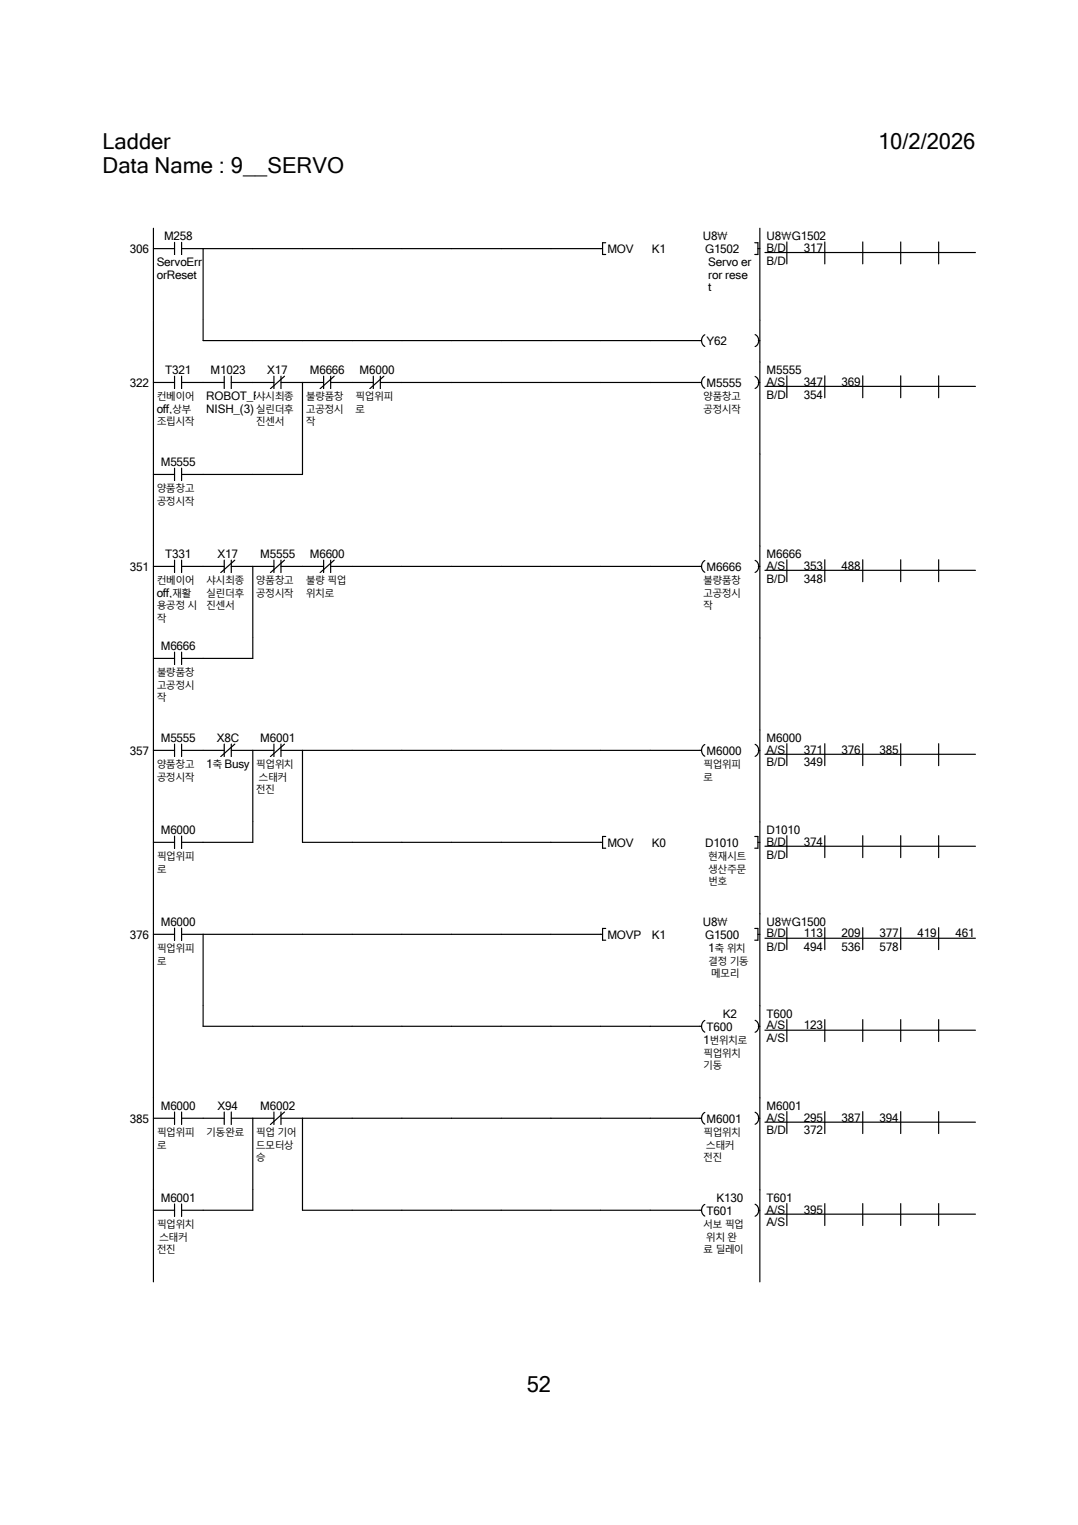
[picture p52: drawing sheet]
<svg xmlns="http://www.w3.org/2000/svg" width="210mm" height="297mm" viewBox="0 0 210 297" stroke-linecap="round" stroke-linejoin="round" font-family="sans-serif">
<defs><g id="words">
<g font-size="4.3">
<text x="20" y="29">Ladder</text>
<text x="171.1" y="29">10/2/2026</text>
<text x="20" y="33.7">Data Name : 9__SERVO</text>
<text x="102.6" y="271.1">52</text>
</g>
<g font-size="2.3">
<text x="32" y="46.8">M258</text>
<text x="136.9" y="46.8">U8\</text>
<text x="149.4" y="46.8">U8\G1502</text>
<text x="25.3" y="49.3">306</text>
<text x="30.5" y="51.9">ServoErr</text>
<text x="118.3" y="49.3">MOV</text>
<text x="127" y="49.3">K1</text>
<text x="137.4" y="49.3">G1502</text>
<text x="138" y="51.9">Servo er</text>
<text x="149.4" y="49.1">B/D</text>
<text x="149.4" y="51.6">B/D</text>
<text x="156.6" y="49.1">317</text>
<text x="30.5" y="54.3">orReset</text>
<text x="138" y="54.3">ror rese</text>
<text x="138" y="56.7">t</text>
<text x="137.7" y="67.2">Y62</text>
<text x="25.3" y="75.4">322</text>
<text x="32.2" y="72.9">T321</text>
<text x="40.2" y="77.9">ROBOT_FI</text>
<text x="41" y="72.9">M1023</text>
<text x="52.1" y="72.9">X17</text>
<text x="60.4" y="72.9">M6666</text>
<text x="70.1" y="72.9">M6000</text>
<text x="137.7" y="75.4">M5555</text>
<text x="149.4" y="72.9">M5555</text>
<text x="149.4" y="75.1">A/S</text>
<text x="149.4" y="77.6">B/D</text>
<text x="156.6" y="75.1">347</text>
<text x="156.6" y="77.6">354</text>
<text x="164" y="75.1">369</text>
<text x="30.5" y="80.4">off,</text>
<text x="40.2" y="80.4">NISH_(3)</text>
<text x="31.3" y="90.8">M5555</text>
<text x="25.3" y="111.2">351</text>
<text x="32.2" y="108.7">T331</text>
<text x="42.4" y="108.7">X17</text>
<text x="50.7" y="108.7">M5555</text>
<text x="60.4" y="108.7">M6600</text>
<text x="137.7" y="111.2">M6666</text>
<text x="149.4" y="108.7">M6666</text>
<text x="149.4" y="111">A/S</text>
<text x="149.4" y="113.5">B/D</text>
<text x="156.6" y="111">353</text>
<text x="156.6" y="113.5">348</text>
<text x="164" y="111">488</text>
<text x="30.5" y="116.2">off,</text>
<text x="31.3" y="126.7">M6666</text>
<text x="25.3" y="147">357</text>
<text x="31.3" y="144.6">M5555</text>
<text x="40.2" y="149.6">1</text>
<text x="42.2" y="144.6">X8C</text>
<text x="43.8" y="149.6">Busy</text>
<text x="50.7" y="144.6">M6001</text>
<text x="137.7" y="147">M6000</text>
<text x="149.4" y="144.6">M6000</text>
<text x="149.4" y="146.8">A/S</text>
<text x="149.4" y="149.3">B/D</text>
<text x="156.6" y="146.8">371</text>
<text x="156.6" y="149.3">349</text>
<text x="164" y="146.8">376</text>
<text x="171.4" y="146.8">385</text>
<text x="31.3" y="162.5">M6000</text>
<text x="118.3" y="164.9">MOV</text>
<text x="127" y="164.9">K0</text>
<text x="137.4" y="164.9">D1010</text>
<text x="149.4" y="162.5">D1010</text>
<text x="149.4" y="164.7">B/D</text>
<text x="149.4" y="167.2">B/D</text>
<text x="156.6" y="164.7">374</text>
<text x="25.3" y="182.8">376</text>
<text x="31.3" y="180.4">M6000</text>
<text x="118.3" y="182.8">MOVP</text>
<text x="127" y="182.8">K1</text>
<text x="136.9" y="180.4">U8\</text>
<text x="137.4" y="182.8">G1500</text>
<text x="138" y="185.4">1</text>
<text x="149.4" y="180.4">U8\G1500</text>
<text x="149.4" y="182.6">B/D</text>
<text x="149.4" y="185.1">B/D</text>
<text x="156.6" y="182.6">113</text>
<text x="156.6" y="185.1">494</text>
<text x="164" y="182.6">209</text>
<text x="164" y="185.1">536</text>
<text x="171.4" y="182.6">377</text>
<text x="171.4" y="185.1">578</text>
<text x="178.8" y="182.6">419</text>
<text x="186.1" y="182.6">461</text>
<text x="137" y="203.3">1</text>
<text x="137.7" y="200.7">T600</text>
<text x="140.8" y="198.3">K2</text>
<text x="149.4" y="198.3">T600</text>
<text x="149.4" y="200.5">A/S</text>
<text x="149.4" y="203">A/S</text>
<text x="156.6" y="200.5">123</text>
<text x="25.3" y="218.7">385</text>
<text x="31.3" y="216.2">M6000</text>
<text x="42.4" y="216.2">X94</text>
<text x="50.7" y="216.2">M6002</text>
<text x="137.7" y="218.7">M6001</text>
<text x="149.4" y="216.2">M6001</text>
<text x="149.4" y="218.4">A/S</text>
<text x="149.4" y="220.9">B/D</text>
<text x="156.6" y="218.4">295</text>
<text x="156.6" y="220.9">372</text>
<text x="164" y="218.4">387</text>
<text x="171.4" y="218.4">394</text>
<text x="31.3" y="234.1">M6001</text>
<text x="137.7" y="236.6">T601</text>
<text x="139.6" y="234.1">K130</text>
<text x="149.4" y="234.1">T601</text>
<text x="149.4" y="236.3">A/S</text>
<text x="149.4" y="238.8">A/S</text>
<text x="156.6" y="236.3">395</text>
</g>
<g font-size="1.9">
<text x="30.5" y="78">컨베이어</text>
<text x="49.9" y="78">샤시최종</text>
<text x="59.6" y="78">불량품창</text>
<text x="69.2" y="78">픽업위피</text>
<text x="137" y="78">양품창고</text>
<text x="30.5" y="82.8">조립시작</text>
<text x="33.6" y="80.4">상부</text>
<text x="49.9" y="80.4">실린더후</text>
<text x="49.9" y="82.8">진센서</text>
<text x="59.6" y="80.4">고공정시</text>
<text x="59.6" y="82.8">작</text>
<text x="69.2" y="80.4">로</text>
<text x="137" y="80.4">공정시작</text>
<text x="30.5" y="95.9">양품창고</text>
<text x="30.5" y="98.3">공정시작</text>
<text x="30.5" y="113.8">컨베이어</text>
<text x="40.2" y="113.8">샤시최종</text>
<text x="49.9" y="113.8">양품창고</text>
<text x="59.6" y="113.8">불량 픽업</text>
<text x="137" y="113.8">불량품창</text>
<text x="30.5" y="118.7">용공정 시</text>
<text x="33.6" y="116.2">재활</text>
<text x="40.2" y="116.2">실린더후</text>
<text x="40.2" y="118.7">진센서</text>
<text x="49.9" y="116.2">공정시작</text>
<text x="59.6" y="116.2">위치로</text>
<text x="137" y="116.2">고공정시</text>
<text x="137" y="118.7">작</text>
<text x="30.5" y="121.1">작</text>
<text x="30.5" y="131.7">불량품창</text>
<text x="30.5" y="134.2">고공정시</text>
<text x="30.5" y="136.6">작</text>
<text x="30.5" y="149.6">양품창고</text>
<text x="41.4" y="149.6">축</text>
<text x="49.9" y="149.6">픽업위치</text>
<text x="137" y="149.6">픽업위피</text>
<text x="30.5" y="152.1">공정시작</text>
<text x="49.9" y="154.5">전진</text>
<text x="50.4" y="152.1">스태커</text>
<text x="137" y="152.1">로</text>
<text x="30.5" y="167.6">픽업위피</text>
<text x="138" y="167.6">현재시트</text>
<text x="30.5" y="170">로</text>
<text x="138" y="170">생산주문</text>
<text x="138" y="172.4">번호</text>
<text x="30.5" y="185.5">픽업위피</text>
<text x="139.2" y="185.5">축 위치</text>
<text x="30.5" y="187.9">로</text>
<text x="138" y="187.9">결정 기동</text>
<text x="138.5" y="190.3">메모리</text>
<text x="138.2" y="203.4">번위치로</text>
<text x="137" y="205.8">픽업위치</text>
<text x="137" y="208.2">기동</text>
<text x="30.5" y="221.3">픽업위피</text>
<text x="40.2" y="221.3">기동완료</text>
<text x="49.9" y="221.3">픽업 기어</text>
<text x="137" y="221.3">픽업위치</text>
<text x="30.5" y="223.7">로</text>
<text x="49.9" y="223.7">드모터상</text>
<text x="49.9" y="226.1">승</text>
<text x="137" y="226.1">전진</text>
<text x="137.5" y="223.7">스태커</text>
<text x="30.5" y="239.2">픽업위치</text>
<text x="137" y="239.2">서보 픽업</text>
<text x="30.5" y="244.1">전진</text>
<text x="31" y="241.6">스태커</text>
<text x="137" y="244.1">료 딜레이</text>
<text x="137.5" y="241.6">위치 완</text>
</g>
</g></defs>
<path d="M20 44.5h170v217.7h-170z" fill-rule="evenodd" fill="#fff" stroke="#fff" stroke-width=".23"/>
<g fill="#fff">
<path d="M20 44.5h97.1v17.9h-97.1z" fill-rule="evenodd"/>
<path d="M117.1 44.5h30.9v17.9h-30.9zM25.3 47.2h4.3v2.5h-4.3z" fill-rule="evenodd"/>
</g>
<path d="M32 44.7h5.5v2.5h-5.5z" fill="#fff"/>
<path d="M29.9 48.4h4.1M34 47.2v2.4M35.4 48.4h4.2M35.4 47.2v2.4" fill="none" stroke="#000" stroke-width=".23"/>
<g fill="#fff">
<path d="M30.5 49.8h8.9v2.6h-8.9z"/>
<path d="M30.5 52.2h7.9v2.6h-7.9z"/>
</g>
<path d="M29.9 44.5v17.9M117.4 48.4h-77.8v14M118 47.3h-.6v2.3h.6" fill="none" stroke="#000" stroke-width=".23"/>
<g fill="#fff">
<path d="M118.3 47.2h5.1v2.6h-5.1z"/>
<path d="M127 47.2h2.7v2.6h-2.7z"/>
<path d="M136.9 44.7h4.9v2.5h-4.9z"/>
<path d="M137.4 47.2h6.6v2.6h-6.6z"/>
<path d="M138 49.8h8.4v2.6h-8.4z"/>
<path d="M138 52.2h7.7v2.6h-7.7z"/>
<path d="M138 54.7h.6v2.5h-.6z"/>
</g>
<path d="M147 47.3h.7v2.3h-.7M147.7 48.4h.3M148 44.5v17.9" fill="none" stroke="#000" stroke-width=".23"/>
<g fill="#fff">
<path d="M149 44.4h41v7.4h-41z"/>
<path d="M149.4 44.7h11.5v2.5h-11.5z"/>
<path d="M149.4 47h3.7v2.4h-3.7z"/>
<path d="M156.6 47h4.2v2.4h-4.2z"/>
<path d="M149.4 49.5h3.7v2.4h-3.7z"/>
</g>
<path d="M149 49.2h41M153.3 47.1v4.3M160.7 47.1v4.3M168.1 47.1v4.3M175.5 47.1v4.3M182.9 47.1v4.3" fill="none" stroke="#000" stroke-width=".23"/>
<path d="M20 62.4h116.4v8.1h-116.4z" fill-rule="evenodd" fill="#fff"/>
<path d="M136.4 62.4h11.6v8.1h-11.6z" fill="#fff"/>
<path d="M29.9 62.4v8.1M39.6 62.4v3.9h97.1M137.3 65.2a1.34 1.34 0 0 0 0 2.3" fill="none" stroke="#000" stroke-width=".23"/>
<path d="M137.7 65.1h3.9v2.5h-3.9z" fill="#fff"/>
<path d="M147.1 65.2a1.32 1.32 0 0 1 0 2.3M147.7 66.3h.3M148 62.4v8.1" fill="none" stroke="#000" stroke-width=".23"/>
<g fill="#fff">
<path d="M20 70.5h116.4v18h-116.4z" fill-rule="evenodd"/>
<path d="M136.4 70.5h11.6v18h-11.6zM25.3 73.3h4.3v2.4h-4.3z" fill-rule="evenodd"/>
</g>
<path d="M32.2 70.8h5v2.5h-5z" fill="#fff"/>
<path d="M29.9 74.5h4.1M34 73.3v2.4M35.4 74.5h4.2M35.4 73.3v2.4" fill="none" stroke="#000" stroke-width=".23"/>
<g fill="#fff">
<path d="M30.5 75.9h7.3v2.5h-7.3z"/>
<path d="M30.5 78.3h6.8v2.6h-6.8z"/>
<path d="M30.5 80.7h7.3v2.6h-7.3z"/>
</g>
<path d="M29.9 70.5v17.9" fill="none" stroke="#000" stroke-width=".23"/>
<path d="M41 70.8h6.8v2.5h-6.8z" fill="#fff"/>
<path d="M39.6 74.5h4.1M43.7 73.3v2.4M45.1 74.5h4.2M45.1 73.3v2.4" fill="none" stroke="#000" stroke-width=".23"/>
<g fill="#fff">
<path d="M40.2 75.9h11.1v2.5h-11.1z"/>
<path d="M40.2 78.3h9.3v2.6h-9.3z"/>
<path d="M52.1 70.8h3.9v2.5h-3.9z"/>
</g>
<path d="M49.3 74.5h4.1M53.4 73.3v2.4M54.7 74.5h4.2M54.7 73.3v2.4M55.4 73.3l-2.7 2.4" fill="none" stroke="#000" stroke-width=".23"/>
<g fill="#fff">
<path d="M49.9 75.9h7.3v2.5h-7.3z"/>
<path d="M49.9 78.3h7.3v2.6h-7.3z"/>
<path d="M49.9 80.7h5.5v2.6h-5.5z"/>
<path d="M60.4 70.8h6.7v2.5h-6.7z"/>
</g>
<path d="M58.9 74.5h4.1M63 73.3v2.4M64.4 74.5h4.2M64.4 73.3v2.4M65.1 73.3l-2.7 2.4" fill="none" stroke="#000" stroke-width=".23"/>
<g fill="#fff">
<path d="M59.6 75.9h7.3v2.5h-7.3z"/>
<path d="M59.6 78.3h7.3v2.6h-7.3z"/>
<path d="M59.6 80.7h1.8v2.6h-1.8z"/>
</g>
<path d="M58.9 74.5v13.9" fill="none" stroke="#000" stroke-width=".23"/>
<path d="M70.1 70.8h6.7v2.5h-6.7z" fill="#fff"/>
<path d="M68.6 74.5h4.1M72.7 73.3v2.4M74.1 74.5h4.2M74.1 73.3v2.4M74.8 73.3l-2.8 2.4" fill="none" stroke="#000" stroke-width=".23"/>
<g fill="#fff">
<path d="M69.2 75.9h7.3v2.5h-7.3z"/>
<path d="M69.2 78.3h1.9v2.6h-1.9z"/>
</g>
<path d="M78.3 74.5h58.4M137.3 73.4a1.34 1.34 0 0 0 0 2.2" fill="none" stroke="#000" stroke-width=".23"/>
<path d="M137.7 73.3h6.7v2.4h-6.7z" fill="#fff"/>
<path d="M147.1 73.3a1.32 1.32 0 0 1 0 2.4M147.7 74.5h.3" fill="none" stroke="#000" stroke-width=".23"/>
<g fill="#fff">
<path d="M137 75.9h7.3v2.5h-7.3z"/>
<path d="M137 78.3h7.3v2.6h-7.3z"/>
</g>
<path d="M148 70.5v17.9" fill="none" stroke="#000" stroke-width=".23"/>
<g fill="#fff">
<path d="M149 70.5h41v7.4h-41z"/>
<path d="M149.4 70.8h6.7v2.5h-6.7z"/>
<path d="M149.4 73h3.6v2.5h-3.6z"/>
<path d="M156.6 73h4.2v2.5h-4.2z"/>
<path d="M164 73h4.2v2.5h-4.2z"/>
<path d="M149.4 75.6h3.7v2.4h-3.7z"/>
<path d="M156.6 75.6h4.2v2.4h-4.2z"/>
</g>
<path d="M149 75.3h41M153.3 73.2v4.3M160.7 73.2v4.3M168.1 73.2v4.3M175.5 73.2v4.3M182.9 73.2v4.3" fill="none" stroke="#000" stroke-width=".23"/>
<g fill="#fff">
<path d="M20 88.5h116.4v17.9h-116.4z" fill-rule="evenodd"/>
<path d="M136.4 88.5h11.6v17.9h-11.6zM31.3 88.7h6.8v2.5h-6.8z" fill-rule="evenodd"/>
</g>
<path d="M29.9 92.4h4.1M34 91.2v2.4M35.4 92.4h4.2M35.4 91.2v2.4" fill="none" stroke="#000" stroke-width=".23"/>
<g fill="#fff">
<path d="M30.5 93.8h7.3v2.6h-7.3z"/>
<path d="M30.5 96.2h7.3v2.6h-7.3z"/>
</g>
<path d="M29.9 88.4v18M58.9 88.4v4h-19.3M148 88.4v18" fill="none" stroke="#000" stroke-width=".23"/>
<g fill="#fff">
<path d="M20 106.4h116.4v17.9h-116.4z" fill-rule="evenodd"/>
<path d="M136.4 106.4h11.6v17.9h-11.6zM25.3 109.1h4.3v2.4h-4.3z" fill-rule="evenodd"/>
</g>
<path d="M32.2 106.6h5v2.5h-5z" fill="#fff"/>
<path d="M29.9 110.3h4.1M34 109.1v2.4M35.4 110.3h4.2M35.4 109.1v2.4" fill="none" stroke="#000" stroke-width=".23"/>
<g fill="#fff">
<path d="M30.5 111.7h7.3v2.6h-7.3z"/>
<path d="M30.5 114.1h6.8v2.6h-6.8z"/>
<path d="M30.5 116.6h7.9v2.6h-7.9z"/>
<path d="M30.5 119h1.9v2.6h-1.9z"/>
</g>
<path d="M29.9 106.4v17.9" fill="none" stroke="#000" stroke-width=".23"/>
<path d="M42.4 106.6h3.9v2.5h-3.9z" fill="#fff"/>
<path d="M39.6 110.3h4.1M43.7 109.1v2.4M45.1 110.3h4.2M45.1 109.1v2.4M45.7 109.1l-2.7 2.4" fill="none" stroke="#000" stroke-width=".23"/>
<g fill="#fff">
<path d="M40.2 111.7h7.3v2.6h-7.3z"/>
<path d="M40.2 114.1h7.3v2.6h-7.3z"/>
<path d="M40.2 116.6h5.5v2.6h-5.5z"/>
<path d="M50.7 106.6h6.8v2.5h-6.8z"/>
</g>
<path d="M49.3 110.3h4.1M53.4 109.1v2.4M54.7 110.3h4.2M54.7 109.1v2.4M55.4 109.1l-2.7 2.4" fill="none" stroke="#000" stroke-width=".23"/>
<g fill="#fff">
<path d="M49.9 111.7h7.3v2.6h-7.3z"/>
<path d="M49.9 114.1h7.3v2.6h-7.3z"/>
</g>
<path d="M49.3 110.3v14" fill="none" stroke="#000" stroke-width=".23"/>
<path d="M60.4 106.6h6.7v2.5h-6.7z" fill="#fff"/>
<path d="M58.9 110.3h4.1M63 109.1v2.4M64.4 110.3h4.2M64.4 109.1v2.4M65.1 109.1l-2.7 2.4" fill="none" stroke="#000" stroke-width=".23"/>
<g fill="#fff">
<path d="M59.6 111.7h7.8v2.6h-7.8z"/>
<path d="M59.6 114.1h5.5v2.6h-5.5z"/>
</g>
<path d="M68.6 110.3h68.1M137.3 109.2a1.34 1.34 0 0 0 0 2.3" fill="none" stroke="#000" stroke-width=".23"/>
<path d="M137.7 109.1h6.7v2.4h-6.7z" fill="#fff"/>
<path d="M147.1 109.1a1.32 1.32 0 0 1 0 2.4M147.7 110.3h.3" fill="none" stroke="#000" stroke-width=".23"/>
<g fill="#fff">
<path d="M137 111.7h7.3v2.6h-7.3z"/>
<path d="M137 114.1h7.3v2.6h-7.3z"/>
<path d="M137 116.6h1.9v2.6h-1.9z"/>
</g>
<path d="M148 106.4v17.9" fill="none" stroke="#000" stroke-width=".23"/>
<g fill="#fff">
<path d="M149 106.3h41v7.4h-41z"/>
<path d="M149.4 106.6h6.7v2.5h-6.7z"/>
<path d="M149.4 108.9h3.6v2.4h-3.6z"/>
<path d="M156.6 108.9h4.2v2.4h-4.2z"/>
<path d="M164 108.9h4.2v2.4h-4.2z"/>
<path d="M149.4 111.4h3.7v2.4h-3.7z"/>
<path d="M156.6 111.4h4.2v2.4h-4.2z"/>
</g>
<path d="M149 111.1h41M153.3 109v4.3M160.7 109v4.3M168.1 109v4.3M175.5 109v4.3M182.9 109v4.3" fill="none" stroke="#000" stroke-width=".23"/>
<g fill="#fff">
<path d="M20 124.3h116.4v17.9h-116.4z" fill-rule="evenodd"/>
<path d="M136.4 124.3h11.6v17.9h-11.6zM31.3 124.6h6.8v2.4h-6.8z" fill-rule="evenodd"/>
</g>
<path d="M29.9 128.2h4.1M34 127v2.5M35.4 128.2h4.2M35.4 127v2.5" fill="none" stroke="#000" stroke-width=".23"/>
<g fill="#fff">
<path d="M30.5 129.6h7.3v2.6h-7.3z"/>
<path d="M30.5 132h7.3v2.6h-7.3z"/>
<path d="M30.5 134.5h1.9v2.6h-1.9z"/>
</g>
<path d="M29.9 124.3v17.9M49.3 124.3v3.9h-9.7M148 124.3v17.9" fill="none" stroke="#000" stroke-width=".23"/>
<g fill="#fff">
<path d="M20 142.2h116.4v17.9h-116.4z" fill-rule="evenodd"/>
<path d="M136.4 142.2h11.6v17.9h-11.6zM25.3 144.9h4.3v2.5h-4.3z" fill-rule="evenodd"/>
</g>
<path d="M31.3 142.5h6.8v2.4h-6.8z" fill="#fff"/>
<path d="M29.9 146.1h4.1M34 144.9v2.5M35.4 146.1h4.2M35.4 144.9v2.5" fill="none" stroke="#000" stroke-width=".23"/>
<g fill="#fff">
<path d="M30.5 147.5h7.3v2.6h-7.3z"/>
<path d="M30.5 149.9h7.3v2.6h-7.3z"/>
</g>
<path d="M29.9 142.2v17.9" fill="none" stroke="#000" stroke-width=".23"/>
<path d="M42.2 142.5h4.4v2.4h-4.4z" fill="#fff"/>
<path d="M39.6 146.1h4.1M43.7 144.9v2.5M45.1 146.1h4.2M45.1 144.9v2.5M45.7 144.9l-2.7 2.5" fill="none" stroke="#000" stroke-width=".23"/>
<g fill="#fff">
<path d="M40.2 147.5h8.4v2.6h-8.4z"/>
<path d="M50.7 142.5h6.8v2.4h-6.8z"/>
</g>
<path d="M49.3 146.1h4.1M53.4 144.9v2.5M54.7 146.1h4.2M54.7 144.9v2.5M55.4 144.9l-2.7 2.5" fill="none" stroke="#000" stroke-width=".23"/>
<g fill="#fff">
<path d="M49.9 147.5h7.3v2.6h-7.3z"/>
<path d="M49.9 149.9h6.5v2.6h-6.5z"/>
<path d="M49.9 152.4h3.7v2.6h-3.7z"/>
</g>
<path d="M49.3 146.1v14M136.7 146.1h-77.8v14M137.3 145a1.34 1.34 0 0 0 0 2.3" fill="none" stroke="#000" stroke-width=".23"/>
<path d="M137.7 144.9h6.7v2.5h-6.7z" fill="#fff"/>
<path d="M147.1 145a1.32 1.32 0 0 1 0 2.3M147.7 146.1h.3" fill="none" stroke="#000" stroke-width=".23"/>
<g fill="#fff">
<path d="M137 147.5h7.3v2.6h-7.3z"/>
<path d="M137 149.9h1.9v2.6h-1.9z"/>
</g>
<path d="M148 142.2v17.9" fill="none" stroke="#000" stroke-width=".23"/>
<g fill="#fff">
<path d="M149 142.2h41v7.3h-41z"/>
<path d="M149.4 142.5h6.7v2.4h-6.7z"/>
<path d="M149.4 144.7h3.6v2.5h-3.6z"/>
<path d="M156.6 144.7h4.2v2.5h-4.2z"/>
<path d="M164 144.7h4.2v2.5h-4.2z"/>
<path d="M171.4 144.7h4.2v2.5h-4.2z"/>
<path d="M149.4 147.2h3.7v2.4h-3.7z"/>
<path d="M156.6 147.2h4.2v2.4h-4.2z"/>
</g>
<path d="M149 146.9h41M153.3 144.8v4.3M160.7 144.8v4.3M168.1 144.8v4.3M175.5 144.8v4.3M182.9 144.8v4.3" fill="none" stroke="#000" stroke-width=".23"/>
<g fill="#fff">
<path d="M20 160.1h97.1v17.9h-97.1z" fill-rule="evenodd"/>
<path d="M117.1 160.1h30.9v17.9h-30.9zM31.3 160.4h6.8v2.5h-6.8z" fill-rule="evenodd"/>
</g>
<path d="M29.9 164.1h4.1M34 162.8v2.5M35.4 164.1h4.2M35.4 162.8v2.5" fill="none" stroke="#000" stroke-width=".23"/>
<g fill="#fff">
<path d="M30.5 165.4h7.3v2.6h-7.3z"/>
<path d="M30.5 167.9h1.9v2.5h-1.9z"/>
</g>
<path d="M29.9 160.1v17.9M49.3 160.1v4h-9.7M58.9 160.1v4h58.5M118 162.9h-.6v2.3h.6" fill="none" stroke="#000" stroke-width=".23"/>
<g fill="#fff">
<path d="M118.3 162.9h5.1v2.5h-5.1z"/>
<path d="M127 162.9h2.7v2.5h-2.7z"/>
<path d="M137.4 162.9h6.5v2.5h-6.5z"/>
<path d="M138 165.4h7.3v2.6h-7.3z"/>
<path d="M138 167.9h7.3v2.5h-7.3z"/>
<path d="M138 170.3h3.6v2.6h-3.6z"/>
</g>
<path d="M147 162.9h.7v2.3h-.7M147.7 164.1h.3M148 160.1v17.9" fill="none" stroke="#000" stroke-width=".23"/>
<g fill="#fff">
<path d="M149 160.1h41v7.3h-41z"/>
<path d="M149.4 160.4h6.5v2.5h-6.5z"/>
<path d="M149.4 162.6h3.7v2.5h-3.7z"/>
<path d="M156.6 162.6h4.2v2.5h-4.2z"/>
<path d="M149.4 165.1h3.7v2.5h-3.7z"/>
</g>
<path d="M149 164.8h41M153.3 162.8v4.2M160.7 162.8v4.2M168.1 162.8v4.2M175.5 162.8v4.2M182.9 162.8v4.2" fill="none" stroke="#000" stroke-width=".23"/>
<g fill="#fff">
<path d="M20 178h97.1v17.9h-97.1z" fill-rule="evenodd"/>
<path d="M117.1 178h30.9v17.9h-30.9zM25.3 180.8h4.3v2.4h-4.3z" fill-rule="evenodd"/>
</g>
<path d="M31.3 178.3h6.8v2.5h-6.8z" fill="#fff"/>
<path d="M29.9 182h4.1M34 180.8v2.4M35.4 182h4.2M35.4 180.8v2.4" fill="none" stroke="#000" stroke-width=".23"/>
<g fill="#fff">
<path d="M30.5 183.3h7.3v2.6h-7.3z"/>
<path d="M30.5 185.8h1.9v2.6h-1.9z"/>
</g>
<path d="M29.9 178v17.9M117.4 182h-77.8v13.9M118 180.8h-.6v2.3h.6" fill="none" stroke="#000" stroke-width=".23"/>
<g fill="#fff">
<path d="M118.3 180.8h6.6v2.5h-6.6z"/>
<path d="M127 180.8h2.7v2.5h-2.7z"/>
<path d="M136.9 178.3h4.9v2.5h-4.9z"/>
<path d="M137.4 180.8h6.6v2.5h-6.6z"/>
<path d="M138 183.3h7.2v2.6h-7.2z"/>
<path d="M138 185.8h7.8v2.6h-7.8z"/>
<path d="M138 188.2h6v2.6h-6z"/>
</g>
<path d="M148 178v17.9M147 180.8h.7v2.3h-.7M147.7 182h.3" fill="none" stroke="#000" stroke-width=".23"/>
<g fill="#fff">
<path d="M149 178h41v7.3h-41z"/>
<path d="M149.4 178.3h11.5v2.5h-11.5z"/>
<path d="M149.4 180.5h3.7v2.5h-3.7z"/>
<path d="M156.6 180.5h4.2v2.5h-4.2z"/>
<path d="M164 180.5h4.2v2.5h-4.2z"/>
<path d="M171.4 180.5h4.2v2.5h-4.2z"/>
<path d="M178.8 180.5h4.2v2.5h-4.2z"/>
<path d="M186.1 180.5h4.3v2.5h-4.3z"/>
<path d="M149.4 183h3.7v2.5h-3.7z"/>
<path d="M156.6 183h4.2v2.5h-4.2z"/>
<path d="M164 183h4.2v2.5h-4.2z"/>
<path d="M171.4 183h4.2v2.5h-4.2z"/>
</g>
<path d="M149 182.7h41M153.3 180.7v4.2M160.7 180.7v4.2M168.1 180.7v4.2M175.5 180.7v4.2M182.9 180.7v4.2" fill="none" stroke="#000" stroke-width=".23"/>
<path d="M20 195.9h116.4v18h-116.4z" fill-rule="evenodd" fill="#fff"/>
<path d="M136.4 195.9h11.6v18h-11.6z" fill="#fff"/>
<path d="M29.9 195.9v17.9M39.6 195.9v4h97.1M137.3 198.7a1.34 1.34 0 0 0 0 2.3" fill="none" stroke="#000" stroke-width=".23"/>
<g fill="#fff">
<path d="M140.8 196.2h2.7v2.5h-2.7z"/>
<path d="M137.7 198.7h5v2.4h-5z"/>
</g>
<path d="M147.1 198.7a1.32 1.32 0 0 1 0 2.3M147.7 199.9h.3" fill="none" stroke="#000" stroke-width=".23"/>
<g fill="#fff">
<path d="M137 201.3h8.5v2.5h-8.5z"/>
<path d="M137 203.7h7.3v2.6h-7.3z"/>
<path d="M137 206.1h3.7v2.6h-3.7z"/>
</g>
<path d="M148 195.9v17.9" fill="none" stroke="#000" stroke-width=".23"/>
<g fill="#fff">
<path d="M149 195.9h41v7.3h-41z"/>
<path d="M149.4 196.2h5v2.5h-5z"/>
<path d="M149.4 198.4h3.6v2.5h-3.6z"/>
<path d="M156.6 198.4h4.2v2.5h-4.2z"/>
<path d="M149.4 201h3.6v2.4h-3.6z"/>
</g>
<path d="M153.3 198.6v4.3M160.7 198.6v4.3M168.1 198.6v4.3M175.5 198.6v4.3M182.9 198.6v4.3M149 200.6h41" fill="none" stroke="#000" stroke-width=".23"/>
<g fill="#fff">
<path d="M20 213.9h116.4v17.9h-116.4z" fill-rule="evenodd"/>
<path d="M136.4 213.9h11.6v17.9h-11.6zM25.3 216.6h4.3v2.4h-4.3z" fill-rule="evenodd"/>
</g>
<path d="M31.3 214.1h6.8v2.5h-6.8z" fill="#fff"/>
<path d="M29.9 217.8h4.1M34 216.6v2.4M35.4 217.8h4.2M35.4 216.6v2.4" fill="none" stroke="#000" stroke-width=".23"/>
<g fill="#fff">
<path d="M30.5 219.2h7.3v2.5h-7.3z"/>
<path d="M30.5 221.6h1.9v2.6h-1.9z"/>
</g>
<path d="M29.9 213.8v17.9" fill="none" stroke="#000" stroke-width=".23"/>
<path d="M42.4 214.1h3.9v2.5h-3.9z" fill="#fff"/>
<path d="M39.6 217.8h4.1M43.7 216.6v2.4M45.1 217.8h4.2M45.1 216.6v2.4" fill="none" stroke="#000" stroke-width=".23"/>
<g fill="#fff">
<path d="M40.2 219.2h7.3v2.5h-7.3z"/>
<path d="M50.7 214.1h6.8v2.5h-6.8z"/>
</g>
<path d="M49.3 217.8h4.1M53.4 216.6v2.4M54.7 217.8h4.2M54.7 216.6v2.4M55.4 216.6l-2.7 2.4" fill="none" stroke="#000" stroke-width=".23"/>
<g fill="#fff">
<path d="M49.9 219.2h7.8v2.5h-7.8z"/>
<path d="M49.9 221.6h7.3v2.6h-7.3z"/>
<path d="M49.9 224h1.8v2.6h-1.8z"/>
</g>
<path d="M49.3 217.8v13.9M136.7 217.8h-77.8v13.9M137.3 216.7a1.34 1.34 0 0 0 0 2.2" fill="none" stroke="#000" stroke-width=".23"/>
<path d="M137.7 216.6h6.7v2.4h-6.7z" fill="#fff"/>
<path d="M147.1 216.6a1.32 1.32 0 0 1 0 2.4M147.7 217.8h.3" fill="none" stroke="#000" stroke-width=".23"/>
<g fill="#fff">
<path d="M137 219.2h7.3v2.5h-7.3z"/>
<path d="M137 221.6h6.6v2.6h-6.6z"/>
<path d="M137 224h3.7v2.6h-3.7z"/>
</g>
<path d="M148 213.8v17.9" fill="none" stroke="#000" stroke-width=".23"/>
<g fill="#fff">
<path d="M149 213.8h41v7.3h-41z"/>
<path d="M149.4 214.1h6.7v2.5h-6.7z"/>
<path d="M149.4 216.4h3.6v2.4h-3.6z"/>
<path d="M156.6 216.4h4.2v2.4h-4.2z"/>
<path d="M164 216.4h4.2v2.4h-4.2z"/>
<path d="M171.4 216.4h4.2v2.4h-4.2z"/>
<path d="M149.4 218.9h3.7v2.4h-3.7z"/>
<path d="M156.6 218.9h4.2v2.4h-4.2z"/>
</g>
<path d="M149 218.6h41M153.3 216.5v4.3M160.7 216.5v4.3M168.1 216.5v4.3M175.5 216.5v4.3M182.9 216.5v4.3" fill="none" stroke="#000" stroke-width=".23"/>
<g fill="#fff">
<path d="M20 231.8h116.4v17.9h-116.4z" fill-rule="evenodd"/>
<path d="M136.4 231.8h11.6v17.9h-11.6zM31.3 232.1h6.8v2.4h-6.8z" fill-rule="evenodd"/>
</g>
<path d="M29.9 235.7h4.1M34 234.5v2.4M35.4 235.7h4.2M35.4 234.5v2.4" fill="none" stroke="#000" stroke-width=".23"/>
<g fill="#fff">
<path d="M30.5 237.1h7.3v2.5h-7.3z"/>
<path d="M30.5 239.5h6.6v2.6h-6.6z"/>
<path d="M30.5 242h3.7v2.6h-3.7z"/>
</g>
<path d="M29.9 231.7v18M49.3 231.7v4h-9.7M58.9 231.7v4h77.8M137.3 234.6a1.33 1.33 0 0 0 0 2.2" fill="none" stroke="#000" stroke-width=".23"/>
<g fill="#fff">
<path d="M139.6 232.1h5.1v2.4h-5.1z"/>
<path d="M137.7 234.5h5v2.4h-5z"/>
</g>
<path d="M147.1 234.5a1.32 1.32 0 0 1 0 2.4M147.7 235.7h.3" fill="none" stroke="#000" stroke-width=".23"/>
<g fill="#fff">
<path d="M137 237.1h7.9v2.5h-7.9z"/>
<path d="M137 239.5h6.6v2.6h-6.6z"/>
<path d="M137 242h7.9v2.6h-7.9z"/>
</g>
<path d="M148 231.7v18" fill="none" stroke="#000" stroke-width=".23"/>
<g fill="#fff">
<path d="M149 231.7h41v7.4h-41z"/>
<path d="M149.4 232.1h5v2.4h-5z"/>
<path d="M149.4 234.3h3.6v2.4h-3.6z"/>
<path d="M156.6 234.3h4.2v2.4h-4.2z"/>
<path d="M149.4 236.8h3.6v2.4h-3.6z"/>
</g>
<path d="M149 236.5h41M153.3 234.4v4.3M160.7 234.4v4.3M168.1 234.4v4.3M175.5 234.4v4.3M182.9 234.4v4.3" fill="none" stroke="#000" stroke-width=".23"/>
<g fill="#fff">
<path d="M20 25h13.3v4.8h-13.3z"/>
<path d="M171.1 25h18.9v4.8h-18.9z"/>
<path d="M20 29.8h47.1v4.8h-47.1z"/>
<path d="M102.6 267.2h4.8v4.8h-4.8z"/>
</g>
<use href="#words"/>
</svg>
